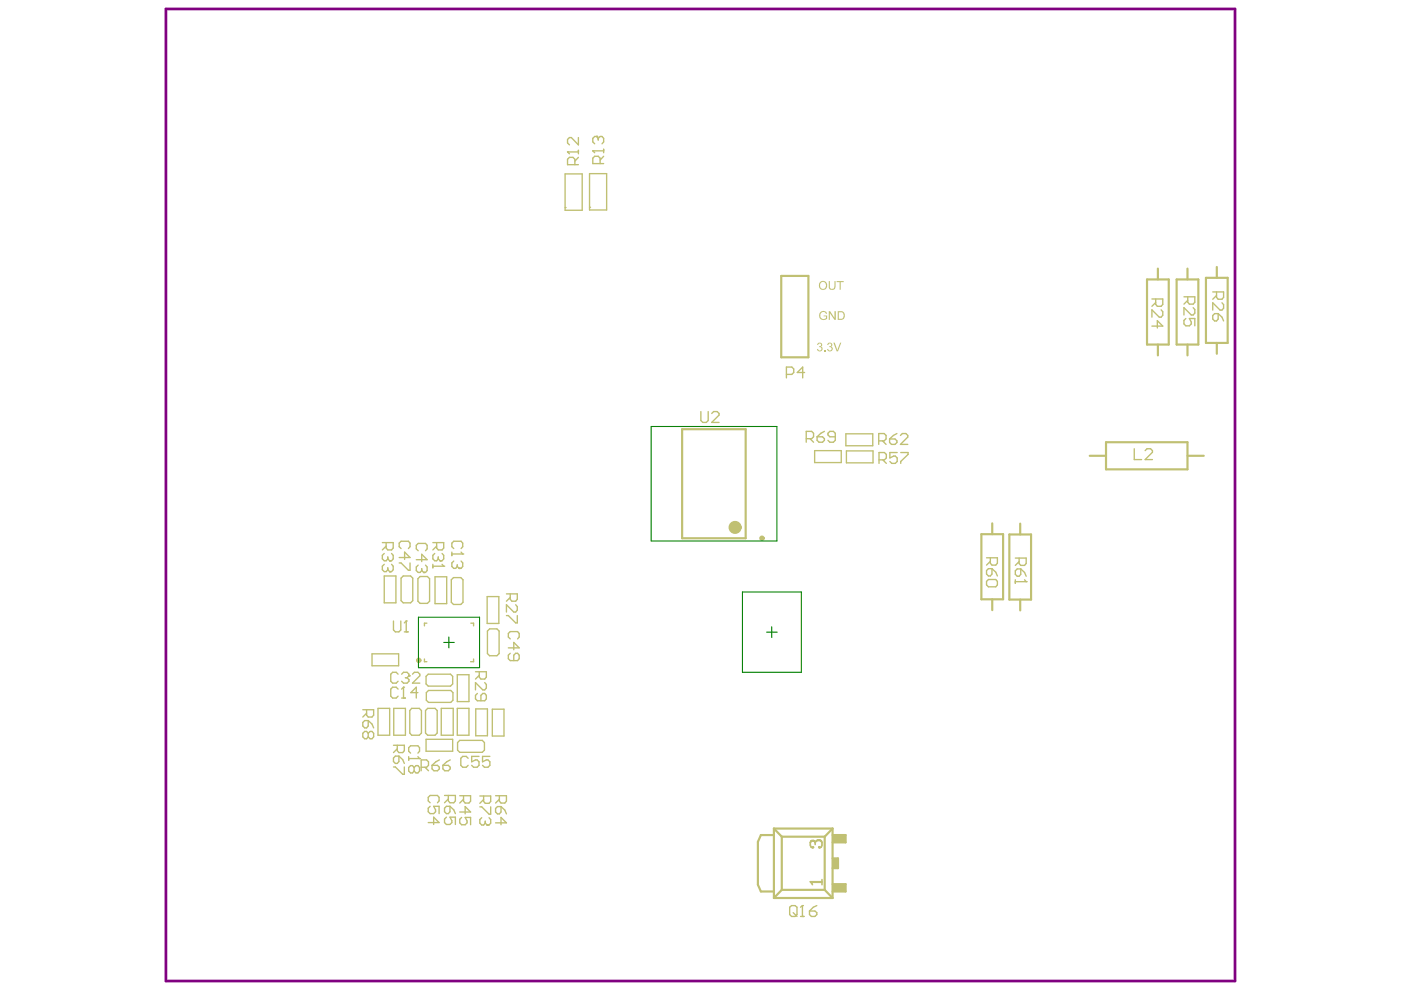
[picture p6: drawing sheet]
<svg xmlns="http://www.w3.org/2000/svg" width="297mm" height="210mm" viewBox="0 0 297 210" stroke-linecap="round" stroke-linejoin="round" font-family="sans-serif">
<g fill="none" stroke="#c0c073" stroke-width=".46">
<path d="M165.3 58.4h5.7v17.2h-5.7zM242.7 59.1h4.6v13.8h-4.6zM245 56.8v2.3M248.9 59.1h4.6v13.8h-4.6zM251.2 56.8v2.3M255.1 58.8h4.6v13.8h-4.6zM257.4 56.5v2.3M245 72.9v2.3M251.2 72.9v2.3M257.4 72.6v2.3M144.3 90.8h13.5v23.1h-13.5zM230.5 96.4h3.5"/>
<path d="M234 93.6h17.2v5.7h-17.2zM251.2 96.4h3.5M207.6 113h4.6v13.8h-4.6zM209.9 110.7v2.3M213.5 113.1h4.6v13.8h-4.6zM215.8 110.8v2.3M209.9 126.8v2.3M215.8 126.9v2.3M163.7 176.7h-2.7l-.7 1.4v9.1l.7 1.4h2.7M163.7 175.3v14.7M163.7 175.3l1.7 1.7M163.7 175.3h12.4"/>
<path d="M165.4 177v11.3M165.4 177h9.1M174.5 177v11.3M176.1 175.3l-1.6 1.7M176.1 176.7h2.8v1.5h-2.8M176.1 175.3v14.7M163.7 190h12.4M165.4 188.3l-1.7 1.7M165.4 188.3h9.1M174.5 188.3l1.6 1.7M176.1 181.6h1.2v2.1h-1.2M176.1 187.1h2.8v1.5h-2.8"/>
</g>
<g fill="none" stroke="#c0c073" stroke-width=".29">
<path d="M119.6 36.8h3.6v7.7h-3.6zM124.7 36.7h3.6v7.7h-3.6zM119.6 43.9h.1M124.7 43.9h.1M172.4 95.4h5.6v2.5h-5.6zM179 91.8h5.6v2.5h-5.6zM179.1 95.4h5.6v2.5h-5.6zM78.7 138.3h5.6v2.6h-5.6zM81.3 121.9h2.5v5.7h-2.5zM84.9 122.3l.4-.4h1.6l.4 .4v4.8l-.4 .5h-1.6l-.4-.5zM88.4 122.4l.5-.4h1.5l.5 .4v4.8l-.5 .5h-1.5l-.5-.5zM89.8 139.4v.6h.5"/>
<path d="M90.3 131.9h-.5v.5M92 122h2.5v5.7h-2.5zM95.5 122.7l.4-.5h1.6l.5 .5v4.7l-.5 .5h-1.6l-.4-.5zM99.6 131.9h.6v.5M100.2 139.4v.6h-.6M103.1 126.2h2.4v5.7h-2.4zM103.1 133.5l.5-.4h1.5l.5 .4v4.8l-.5 .5h-1.5l-.5-.5zM80 149.9h2.4v5.7h-2.4zM83.3 149.9h2.5v5.7h-2.5zM87.1 149.9h1.6l.5 .4v4.8l-.5 .5h-1.6l-.4-.5v-4.8zM90 150.3l.5-.4h1.5l.5 .4v4.8l-.5 .5h-1.5l-.5-.5zM90.1 143.1l.5-.4h4.7l.5 .4v1.6l-.5 .5h-4.7l-.5-.5z"/>
<path d="M90.1 156.4h5.7v2.6h-5.7zM90.2 146.6l.5-.5h4.7l.4 .5v1.6l-.4 .4h-4.7l-.5-.4zM93.4 149.9h2.5v5.7h-2.5zM96.7 149.9h2.5v5.7h-2.5zM96.7 142.8h2.5v5.7h-2.5zM96.8 157.1l.5-.4h4.7l.5 .4v1.6l-.5 .5h-4.7l-.5-.5zM100.7 150h2.4v5.7h-2.4zM104.2 150.1h2.4v5.6h-2.4z"/>
</g>
<g fill="#c0c073">
<path d="M176.1 181.6h1.2v2.1h-1.2z" fill-rule="evenodd"/>
<path d="M176.1 187.1h2.8v1.5h-2.8z" fill-rule="evenodd"/>
<path d="M176.1 176.7h2.8v1.5h-2.8z" fill-rule="evenodd"/>
</g>
<g fill="none" stroke="#c0c073" stroke-width=".29">
<path d="M120.1 32.1h.1M120.1 32.1l.4 .5M120.1 32.1h2.3M121.6 34.8v-1.1l-.4-.4h-.7l-.4 .4v1.1h2.3M122.4 29.1v1.6l-1.5-1.6h-.4l-.4 .4v.8l.4 .4M122.4 33.3l-.8 .8M122.4 31.8v.8M166.4 79.2h1.1l.4-.4v-.7l-.4-.4h-1.1v2.3M170.2 78.8h-1.5l1.1-1.1v2.3M243.7 63.3h2.3v1.1l-.3 .4h-.8l-.4-.4v-1.1M243.7 69h2.3l-1.1-1.1v1.5M244.5 64l-.8 .8"/>
<path d="M245.7 65.6l.3 .4v.7l-.3 .4h-.4l-1.6-1.5v1.5M170.6 92.8h1.1l.4-.4v-.7l-.4-.4h-1.1v2.3M171.4 92.8l.7 .8M172.9 92.4h1.1l.4 .4v.4l-.4 .4h-.7l-.4-.4zM174.4 91.3l-.7 .4-.8 .7M176.7 92.4h-1.1l-.4-.4v-.3l.4-.4h.7l.4 .4v1.5l-.4 .4h-.7l-.4-.4M185.9 93.3h1.2l.4-.4v-.8l-.4-.4h-1.2v2.3M186 97.3h1.1l.4-.4v-.7l-.4-.4h-1.1v2.3M186.7 93.3l.8 .7M186.8 97.3l.7 .8M188.2 92.9h1.2l.4 .4v.3l-.4 .4h-.8l-.4-.4zM189.8 91.7l-.8 .4-.8 .8"/>
<path d="M189.8 95.8h-1.5v1.1l.8-.4h.3l.4 .4v.7l-.4 .5h-.7l-.4-.5M190.5 92.1l.4-.4h.8l.4 .4v.4l-1.6 1.5h1.6M190.6 95.8h1.5v.4l-1.5 1.4v.5M88.1 118.4h2.3l-1.2-1.1v1.5M88.5 116.5l-.4-.4v-.7l.4-.4h1.5l.4 .4v.7l-.4 .4M88.5 119.6l-.4 .4v.7l.4 .4h.4l.3-.4M90 119.6l.4 .4v.7l-.4 .4h-.4M91.6 114.8h2.3v1.2l-.4 .4h-.8l-.3-.4v-1.2M91.6 119.4v.8M91.6 119.8h2.3M92 117.1l-.4 .4v.8l.4 .4h.4l.3-.4M92.4 115.6l-.8 .8"/>
<path d="M92.7 118.3l.4 .4M92.7 117.9v.4M93.1 118.7h.1M93.5 117.1l.4 .4v.8l-.4 .4h-.4M93.5 119.4l.4 .4M93.9 119.8h.1M89.2 120.3v.4M89.2 120.7l.4 .4M89.6 121.1h.1M83.2 157.7h2.3v1.1l-.3 .4h-.8l-.3-.4v-1.1M84.1 158.4l-.9 .8M84.4 160l.8 .7 .3 .8"/>
<path d="M83.2 162.3h.4l1.6 1.5h.3v-1.5M83.2 160.4l.4-.4h.8v1.1l-.3 .4h-.5l-.4-.4zM97.3 168.4h2.3v1.1l-.4 .4h-.8l-.3-.4v-1.1M97.3 171.8h2.3l-1.2-1.1v1.5M97.7 173l-.4 .4v.7l.4 .4h.7l.4-.4v-.4l-.4-.7h1.2v1.5M98.1 169.1l-.8 .8M101.5 168.4h2.3v1.2l-.3 .4h-.8l-.4-.4v-1.2M101.5 170.7h.4l1.6 1.6h.3v-1.6M101.9 173l-.4 .4v.8l.4 .4h.4l.4-.4M102.3 169.2l-.8 .8M102.7 174.2l.4 .4M102.7 173.8v.4"/>
<path d="M103.1 174.6h.1M103.5 173l.3 .4v.8l-.3 .4h-.4"/>
</g>
<g fill="#c0c073">
<path d="M175.3 59.5h.3v1a.51 .51 0 0 0 .5 .6 .51 .51 0 0 0 .4-.6v-1h.3v1a.75 .75 0 0 1-.5 .8 .75 .75 0 0 1-.8-.2z"/>
<path d="M177 59.5h1.5v.2h-.6v1.6h-.3v-1.6h-.6z"/>
<path d="M173.2 60.4a.95 .95 0 0 1 1.9 0 .95 .95 0 0 1-1.9 0zM173.6 59.9l-.1 .4a.66 .66 0 0 0 .9 .8 .66 .66 0 0 0 .2-1.2 .59 .59 0 0 0-1 0z"/>
</g>
<g fill="none" stroke="#c0c073" stroke-width=".29">
<path d="M250.5 62.8h2.3v1.2l-.4 .4h-.8l-.3-.4v-1.2M250.9 67.4l-.4 .4v.7l.4 .4h.7l.4-.4v-.4l-.4-.7h1.2v1.5M251.3 63.5l-.8 .9M252.4 65.1l.4 .4v.7l-.4 .4h-.4l-1.5-1.5v1.5M256.6 61.8h2.3v1.1l-.4 .4h-.8l-.3-.4v-1.1M256.6 66.8l.4-.4h.7v1.1l-.3 .4h-.4l-.4-.4zM257.4 62.5l-.8 .8M257.7 66.4l.8 .7 .4 .8M258.5 64.1l.4 .4v.7l-.4 .4h-.4l-1.5-1.5v1.5M148.3 87.1v1.9l.4 .4h.7l.4-.4v-1.9M150.6 87.5l.4-.4h.7l.4 .4v.3l-1.5 1.6h1.5M240 95v2.2h1.5"/>
<path d="M242.3 95.4l.4-.4h.7l.4 .4v.3l-1.5 1.5h1.5M208.7 118h2.3v1.2l-.3 .4h-.8l-.4-.4v-1.2M209.5 118.8l-.8 .8M214.8 118.1h2.3v1.1l-.3 .4h-.8l-.4-.4v-1.1M215.6 118.8l-.8 .8M208.7 123l.4-.4h1.6l.3 .4v.8l-.3 .4h-1.6l-.4-.4zM208.7 120.7l.4-.4h.8v1.2l-.4 .4h-.4l-.4-.4zM209.9 120.3l.8 .8 .3 .8M214.8 120.8l.4-.4h.8v1.1l-.4 .4h-.4l-.4-.4zM214.8 122.7v.7M214.8 123.1h2.3M216 120.4l.8 .7 .3 .8"/>
<path d="M216.8 122.7l.3 .4M217.1 123.1h.1M99 160.5l-.4-.5h-.7l-.4 .5v1.4l.4 .4h.7l.4-.4M101.3 160h-1.5v1.2l.8-.4h.3l.4 .4v.7l-.4 .4h-.7l-.4-.4M103.6 160h-1.5v1.2l.8-.4h.3l.4 .4v.7l-.4 .4h-.7l-.4-.4M167.1 192l.4-.4h.7l.4 .4v1.5l-.4 .4h-.7l-.4-.4zM167.8 193.1l.8 .8M169.4 193.9h.7M169.8 191.6h.1M169.8 191.6v2.3M169.8 191.6l-.4 .4M171.3 192.8h1.1l.4 .3v.4l-.4 .4h-.7l-.4-.4z"/>
<path d="M172.8 191.6l-.7 .4-.8 .8"/>
</g>
<path d="M171.4 178.3l.1 .9 .4 .2 .2-.1-.1-.1-.1 .1M171.4 178.3l.1-.3 .3-.2 .6 .2 .1 .3M171.4 178.3l.4-.3h.3l.4 .3M172.5 178.3v.4M172.5 178.3a.73 .73 0 0 1 .7-.6 .73 .73 0 0 1 .7 .6M172.7 178a.78 .78 0 0 1 1.2 .3M173.9 178.3l-.1 .9-.4 .2-.2-.1 .1-.1 .1 .1M171.5 186.7h2.4M173.9 186.6h-2.5l.5 .6M173.9 186.1v1.1" fill="none" stroke="#c0c073" stroke-width=".34"/>
<g fill="#c0c073">
<path d="M173 72.7l.1-.1a.48 .48 0 0 1 .7 .1 .48 .48 0 0 1-.1 .7 .56 .56 0 0 1 .1 .9 .56 .56 0 0 1-.9-.3l-.1-.1 .2-.1a.38 .38 0 0 0 .5 .4 .38 .38 0 0 0 .3-.5 .38 .38 0 0 0-.5-.2v-.2a.31 .31 0 0 0 .4-.3 .31 .31 0 0 0-.3-.4 .31 .31 0 0 0-.3 .4h-.2z"/>
<path d="M174.4 74.1h.2v.2h-.2z"/>
<path d="M175.2 72.6a.49 .49 0 0 1 .7 0 .49 .49 0 0 1 0 .8 .57 .57 0 0 1 0 .9 .57 .57 0 0 1-.9-.3l.2-.2a.36 .36 0 0 0 .4 .4 .36 .36 0 0 0 .3-.5 .36 .36 0 0 0-.4-.2v-.2a.31 .31 0 0 0 .3-.3 .31 .31 0 0 0-.3-.4 .31 .31 0 0 0-.3 .4h-.2z"/>
<path d="M176.3 72.5h.3l.6 1.6 .6-1.6h.2l-.7 1.8h-.3z"/>
<path d="M173.4 66.2a.86 .86 0 0 1 .9-.4 .86 .86 0 0 1 .7 .6h-.2a.69 .69 0 0 0-1-.2 .69 .69 0 0 0-.1 1v.1a.75 .75 0 0 0 1.1 0v-.4h-.6v-.1h.8v.7l-.4 .2h-.4a.92 .92 0 0 1-.9-.5 .92 .92 0 0 1 .1-1z"/>
<path d="M175.3 65.8h.3l.9 1.5v-1.5h.3v1.9h-.3l-.9-1.5v1.5h-.3z"/>
<path d="M177.2 65.8h.7a.92 .92 0 0 1 .8 1 .92 .92 0 0 1-.8 .9h-.7zM177.5 66.1v1.4h.4a.72 .72 0 0 0 .6-.5 .72 .72 0 0 0-.2-.8z"/>
</g>
<g fill="none" stroke="#c0c073" stroke-width=".29">
<path d="M125.4 31.9h.1M125.4 31.9l.4 .4M125.4 31.9h2.3M126.2 28.9h.1M126.2 28.9h-.4l-.4 .4v.7l.4 .4M126.2 28.9l.4 .4M126.6 29.3l.4-.4h.4l.3 .4v.7l-.3 .4M126.6 29.3v.3M127 34.6v-1.1l-.4-.4h-.8l-.4 .4v1.1h2.3M127.7 33.1l-.7 .8M127.7 31.6v.7M80.9 114.8h2.3v1.2l-.4 .4h-.8l-.3-.4v-1.2"/>
<path d="M81.3 117.1l-.4 .4v.8l.4 .4h.4l.3-.4M81.3 119.4l-.4 .4v.8l.4 .4h.4l.3-.4M81.7 115.6l-.8 .8M82 118.3l.4 .4M82 117.9v.4M82.4 118.7h.1M82.8 117.1l.4 .4v.8l-.4 .4h-.4M82.8 119.4l.4 .4v.8l-.4 .4h-.4M84.5 119.1h.4l1.5 1.6h.4v-1.6M84.5 118h2.3l-1.2-1.2v1.6M84.9 116.1l-.4-.4v-.8l.4-.4h1.5l.4 .4v.8l-.4 .4M95.6 116.8v.8"/>
<path d="M95.6 117.2h2.3M96 116.1l-.4-.4v-.8l.4-.4h1.6l.3 .4v.8l-.3 .4M96 118.7l-.4 .4v.8l.4 .4h.4l.3-.4M96.7 119.9l.4 .4M96.7 119.5v.4M97.6 118.7l.3 .4v.8l-.3 .4h-.5M97.6 116.8l.3 .4M97.9 117.2h.1M82 120.2v.4M82 120.6l.4 .4M82.4 121h.1M83.2 131.4v1.9l.4 .4h.8l.4-.4v-1.9"/>
<path d="M85.5 133.7h.8M85.9 131.4h.1M85.9 131.4v2.3M85.9 131.4l-.4 .4M97.1 120.3h.1M107.1 125.7h2.3v1.1l-.3 .4h-.8l-.4-.4v-1.1M107.1 130.3h.4l1.6 1.5h.3v-1.5M107.5 137.1h2.3l-1.1-1.2v1.6M107.9 135.2l-.4-.4v-.8l.4-.4h1.6l.3 .4v.8l-.3 .4M107.9 138.2l-.4 .4v.8l.4 .4h1.6l.3-.4v-.8l-.3-.4h-.4l-.4 .4v1.2M107.9 126.4l-.8 .8M109.1 128l.3 .4v.7l-.3 .4h-.4l-1.6-1.5v1.5"/>
<path d="M76.8 150.2h2.3v1.1l-.4 .4h-.8l-.3-.4v-1.1M76.8 152.9l.4-.4h.7v1.1l-.3 .4h-.4l-.4-.4zM77.6 150.9l-.8 .8M77.9 155.2l.4-.4h.4l.4 .4v.7l-.4 .4h-.4l-.4-.4M77.9 152.5l.8 .7 .4 .8M77.9 155.2l-.3-.4h-.4l-.4 .4v.7l.4 .4h.4l.3-.4M77.9 155.2v.7M84.2 145.8l-.4-.4h-.7l-.4 .4v1.5l.4 .4h.7l.4-.4M84.2 142.7l-.4-.4h-.7l-.4 .4v1.4l.4 .4h.7l.4-.4M85 147.7h.8M85 142.7l.4-.4h.7l.4 .4v.3M85.4 145.4h.1"/>
<path d="M85.4 145.4v2.3M85.4 145.4l-.4 .4M85.8 143.4h.3M86.1 143.4l.4 .4v.3l-.4 .4h-.7l-.4-.4M86.5 143h.1M86.5 143l-.4 .4M86.9 159.4l-.4-.4v-.8l.4-.4h1.5l.4 .4v.8l-.4 .4M87.3 142.7l.4-.4h.7l.4 .4v.3l-1.5 1.5h1.5M88.4 146.6h-1.5l1.2-1.2v2.3M100.6 142.1h2.3v1.2l-.4 .4h-.8l-.3-.4v-1.2M101 146.7l-.4 .4v.8l.4 .4h1.5l.4-.4v-.8l-.4-.4h-.4l-.4 .4v1.2M101.4 142.9l-.8 .8"/>
<path d="M102.5 144.4l.4 .4v.8l-.4 .4h-.4l-1.5-1.6v1.6M86.5 160.1v.8M86.5 160.5h2.3M87.6 162.4l.4-.4h.4l.4 .4v.7l-.4 .5h-.4l-.4-.5M87.6 162.4l-.3-.4h-.4l-.4 .4v.7l.4 .5h.4l.3-.5M87.6 162.4v.7M88.4 160.1l.4 .4M88.8 160.5h.1M89.1 162.3h1.2l.4-.4v-.7l-.4-.4h-1.2v2.3M89.9 162.3l.8 .8M90.6 174.1h2.3l-1.2-1.2v1.6M91 169.9l-.4-.4v-.8l.4-.4h1.6l.3 .4v.8l-.3 .4"/>
<path d="M91 170.6l-.4 .4v.8l.4 .4h.7l.5-.4v-.4l-.5-.8h1.2v1.6M91.4 161.9h1.2l.4 .4v.4l-.4 .4h-.8l-.4-.4zM93 160.8l-.8 .4-.8 .7M93.7 161.9h1.2l.4 .4v.4l-.4 .4h-.8l-.4-.4zM94 168.3h2.3v1.2l-.3 .4h-.8l-.3-.4v-1.2M94 171l.4-.4h.8v1.2l-.3 .4h-.5l-.4-.4zM94.4 172.9l-.4 .4v.8l.4 .4h.8l.4-.4v-.4l-.4-.8h1.1v1.6M94.9 169.1l-.9 .8M95.2 170.6l.8 .8 .3 .8M95.3 160.8l-.8 .4-.8 .7M104.8 168.4h2.3v1.1l-.3 .4h-.8l-.3-.4v-1.1M104.8 171.1l.4-.4h.8v1.1l-.3 .4h-.5l-.4-.4z"/>
<path d="M104.8 174.1h2.3l-1.1-1.1v1.5M105.7 169.1l-.9 .8M106 170.7l.8 .7 .3 .8"/>
</g>
<g fill="none" stroke="#c0c073" stroke-width=".57">
<circle cx="161.2" cy="113.9" r=".29"/>
<circle cx="88.6" cy="139.7" r=".29"/>
</g>
<circle cx="155.5" cy="111.6" r=".69" fill="none" stroke="#c0c073" stroke-width="1.4"/>
<path d="M137.8 90.2h26.6v24.3h-26.6zM88.5 130.6h13v10.7h-13zM93.9 135.9h2.2M95 134.8v2.3M157.1 125.3h12.4v17h-12.4zM162.2 133.8h2.2M163.3 132.6v2.3" fill="none" stroke="#008000" stroke-width=".23"/>
<path d="M35.1 1.9h226.2v205.7h-226.2z" fill="none" stroke="#800080" stroke-width=".57"/>
</svg>
